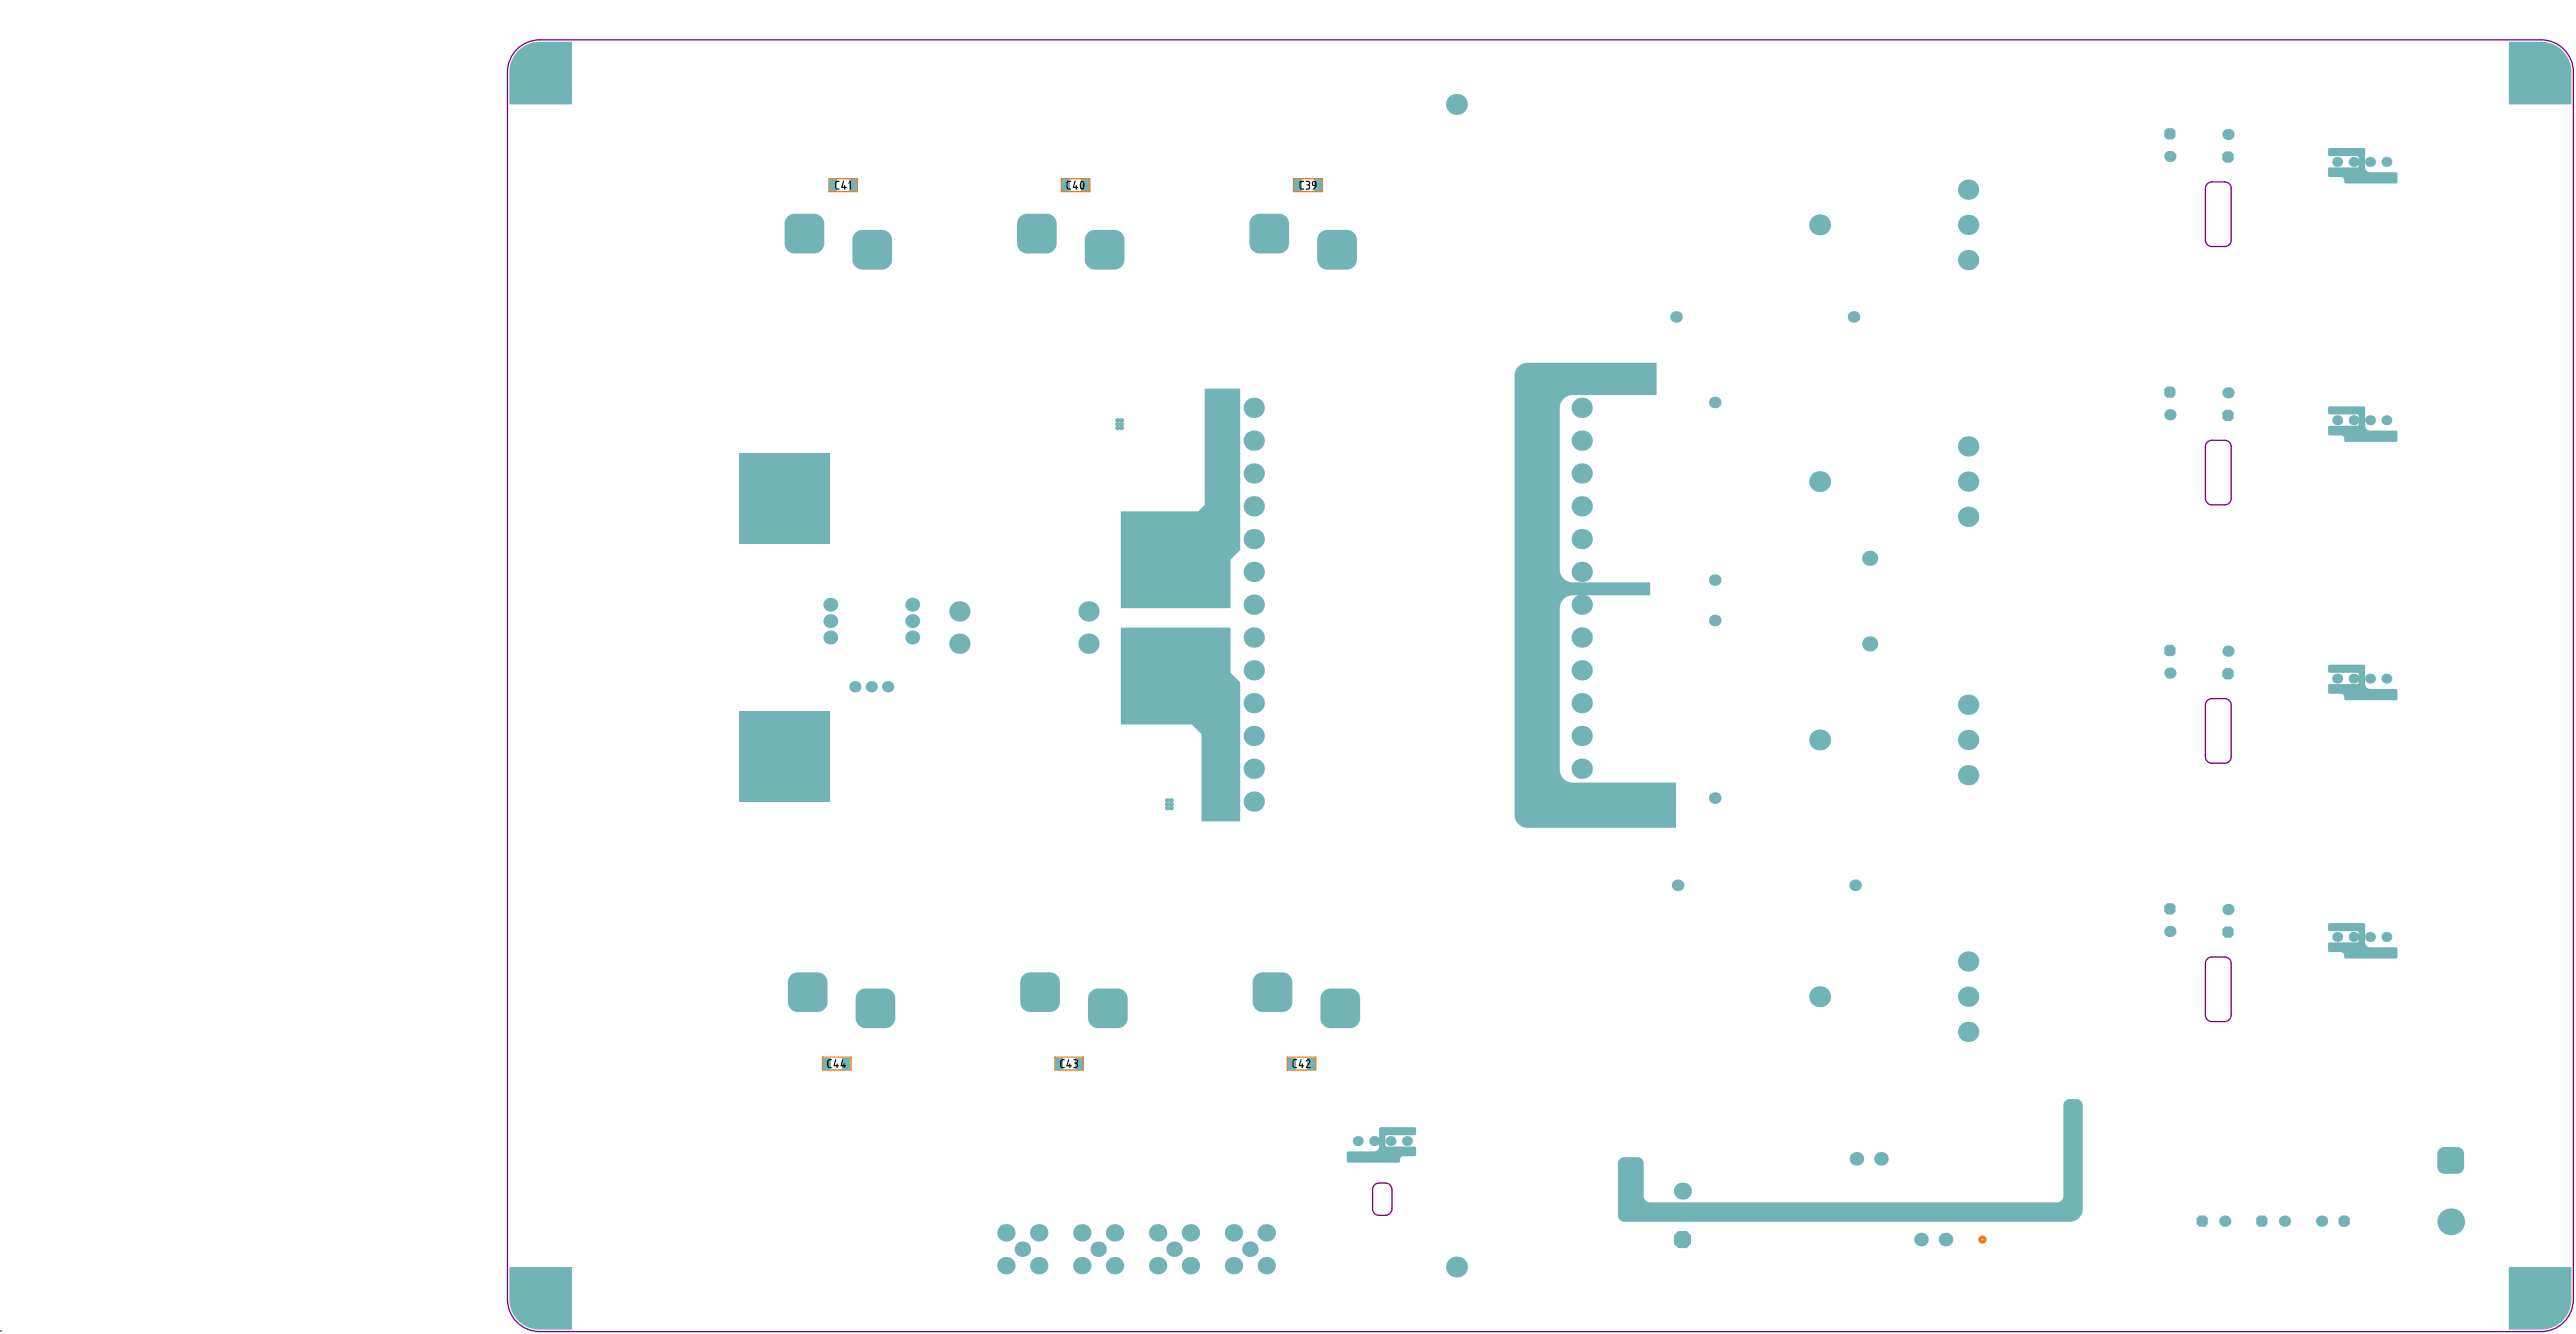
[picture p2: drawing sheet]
<svg xmlns="http://www.w3.org/2000/svg" width="1329mm" height="688mm" viewBox="0 0 1329 688" stroke-linecap="round" stroke-linejoin="round" font-family="sans-serif">
<circle cx="0" cy="686" r=".3" fill="#800080"/>
<path d="M267 25a17 17 0 0 1 11-4h1033a17 17 0 0 1 16 16v633a17 17 0 0 1-16 17h-1033a17 17 0 0 1-16-17v-633a17 17 0 0 1 5-12zM1138 95l2-1h7a3 3 0 0 1 4 3v27a3 3 0 0 1-4 3h-6a3 3 0 0 1-4-3v-27zM1138 228l2-1h7a3 3 0 0 1 4 3v27a3 3 0 0 1-4 3h-6a3 3 0 0 1-4-3v-27zM1138 361l2-1h7a3 3 0 0 1 4 4v26a3 3 0 0 1-4 4h-6a3 3 0 0 1-4-4v-26zM1138 494h2l7-1a3 3 0 0 1 4 4v26a3 3 0 0 1-4 4h-6a3 3 0 0 1-4-4v-26zM709 611l2-1h4a3 3 0 0 1 3 3v10a3 3 0 0 1-3 4h-4a3 3 0 0 1-3-4v-10z" fill="none" stroke="#800080" stroke-width=".67"/>
<path d="M428 92h14v7h-14zM547 92h15v7h-15zM667 92h15v7h-15zM424 545h15v7h-15zM544 545h15v7h-15zM664 545h15v7h-15z" fill="none" stroke="#f77800" stroke-width=".67"/>
<circle cx="1022" cy="639" r="1.3" fill="none" stroke="#f77800" stroke-width="1.7"/>
<g fill="#72b4b6">
<path d="M695 594h14a2.5 2.5 0 0 0 2-3l1-10h18v1v3h-15v1v5l15 1v4h-6a3 3 0 0 0-2 3l-27 1v-1z"/>
<path d="M381 367h47v47h-47z"/>
<path d="M268 25l3-2 4-1h20v32h-32v-20l2-6z"/>
<path d="M784 189l3-2h67v17h-43a7 7 0 0 0-7 6v84a7 7 0 0 0 7 6h40v7h-40a7 7 0 0 0-7 7v83a7 7 0 0 0 7 7h53v23h-76a7 7 0 0 1-7-7v-227l1-2z"/>
<path d="M578 324h57v23l5 5v72h-20v-45l-5-5h-37z"/>
<path d="M621 200h19v84l-5 5v25h-57v-50h40l3-4z"/>
<path d="M381 234h47v46h-47z"/>
<path d="M263 653h32v33h-17a16 16 0 0 1-15-16z"/>
<path d="M1294 22h17a16 16 0 0 1 15 15v17h-32z"/>
<path d="M836 597h1h7a3 3 0 0 1 4 3v17a3 3 0 0 0 3 3h210a3 3 0 0 0 3-3v-47a3 3 0 0 1 3-3h4a3 3 0 0 1 3 3v53a7 7 0 0 1-7 7h-229a3 3 0 0 1-4-3v-27z"/>
<path d="M1201 476h18l1 10a2.5 2.5 0 0 0 2 2h14v1v5h-26h-1a2.1 2.1 0 0 0-2-3h-6v-5h15v-1v-4l-15-1z"/>
<path d="M1201 210h18l1 10a2.5 2.5 0 0 0 2 2h14v1v4v1h-26l-1-1a2.1 2.1 0 0 0-2-2l-6-1v-4h15v-1v-5h-15v-1z"/>
<path d="M1201 76h18l1 10a2.5 2.5 0 0 0 2 3h14v5v1h-26l-1-1a2.1 2.1 0 0 0-2-3h-6v-4l15-1v-5l-15-1z"/>
<path d="M1294 653h32v17a16 16 0 0 1-15 16h-17z"/>
<path d="M1201 343h18l1 10a2.5 2.5 0 0 0 2 2h14v1v4v1h-26l-1-1a2.1 2.1 0 0 0-2-2h-6v-5h15v-1v-5h-15v-1z"/>
<path d="M695 119v5zM695 119a5 5 0 0 1 5 5h-5z"/>
<path d="M679 124h6zM681 120l4-1v5h-6z"/>
<path d="M685 134v5zM679 134h6v5a5 5 0 0 1-6-5z"/>
<path d="M695 134h5zM695 134h5a5 5 0 0 1-5 5z"/>
<path d="M412 517v5zM406 517h6v5a5 5 0 0 1-6-5z"/>
<path d="M422 517h5zM422 517h5a5 5 0 0 1-5 5z"/>
<path d="M422 501v6zM422 501a5 5 0 0 1 5 6h-5z"/>
<path d="M406 507h6zM408 503l4-2v6h-6z"/>
<path d="M420 110v5zM420 110a5 5 0 0 1 5 5h-5z"/>
<path d="M405 115h5zM406 112l4-2v5h-5z"/>
<path d="M410 125v6zM405 125h5v6a5 5 0 0 1-5-6z"/>
<path d="M420 125h5zM420 125h5a5 5 0 0 1-5 6z"/>
<path d="M575 119v5zM575 119a5 5 0 0 1 5 5h-5z"/>
<path d="M559 124h6zM561 120l4-1v5h-6z"/>
<path d="M565 134v5zM559 134h6v5a5 5 0 0 1-6-5z"/>
<path d="M575 134h5zM575 134h5a5 5 0 0 1-5 5z"/>
<path d="M1267 602h4zM1267 602h4a4 4 0 0 1-4 3z"/>
<path d="M1267 591v4zM1267 591a4 4 0 0 1 4 4h-4z"/>
<path d="M1257 595h4zM1258 593l3-2v4h-4z"/>
<path d="M1261 602v3zM1257 602h4v3a4 4 0 0 1-4-3z"/>
<path d="M686 525v5zM681 525h5v5a5 5 0 0 1-5-5z"/>
<path d="M696 525h5zM696 525h5a5 5 0 0 1-5 5z"/>
<path d="M696 510v5zM696 510a5 5 0 0 1 5 5h-5z"/>
<path d="M681 515h5zM683 511l3-1v5h-5z"/>
<path d="M566 525v5zM561 525h5v5a5 5 0 0 1-5-5z"/>
<path d="M576 525h6zM576 525h6a5 5 0 0 1-6 5z"/>
<path d="M576 510v5zM576 510a5 5 0 0 1 6 5h-6z"/>
<path d="M561 515h5zM563 511l3-1v5h-5z"/>
<path d="M531 517v5zM526 517h5v5a5 5 0 0 1-5-5z"/>
<path d="M541 517h6zM541 517h6a5 5 0 0 1-6 5z"/>
<path d="M541 501v6zM541 501a5 5 0 0 1 6 6h-6z"/>
<path d="M526 507h5zM528 503l3-2v6h-5z"/>
<path d="M540 110v5zM540 110a5 5 0 0 1 5 5h-5z"/>
<path d="M525 115h5zM526 112l4-2v5h-5z"/>
<path d="M530 125v6zM525 125h5v6a5 5 0 0 1-5-6z"/>
<path d="M540 125h5zM540 125h5a5 5 0 0 1-5 6z"/>
<path d="M455 119v5zM455 119a5 5 0 0 1 5 5h-5z"/>
<path d="M440 124h5zM441 120l4-1v5h-5z"/>
<path d="M445 134v5zM440 134h5v5a5 5 0 0 1-5-5z"/>
<path d="M455 134h5zM455 134h5a5 5 0 0 1-5 5z"/>
<path d="M447 525v5zM441 525h6v5a5 5 0 0 1-6-5z"/>
<path d="M457 525h5zM457 525h5a5 5 0 0 1-5 5z"/>
<path d="M457 510v5zM457 510a5 5 0 0 1 5 5h-5z"/>
<path d="M441 515h6zM443 511l4-1v5h-6z"/>
<path d="M651 517v5zM646 517h5v5a5 5 0 0 1-5-5z"/>
<path d="M661 517h6zM661 517h6a5 5 0 0 1-6 5z"/>
<path d="M661 501v6zM661 501a5 5 0 0 1 6 6h-6z"/>
<path d="M646 507h5zM648 503l3-2v6h-5z"/>
<path d="M660 110v5zM660 110a5 5 0 0 1 5 5h-5z"/>
<path d="M644 115h6zM646 112l4-2v5h-6z"/>
<path d="M650 125v6zM644 125h6v6a5 5 0 0 1-6-6z"/>
<path d="M660 125h5zM660 125h5a5 5 0 0 1-5 6z"/>
<circle cx="1222" cy="217" r="2.6"/>
<circle cx="709" cy="588" r="2.6"/>
<circle cx="602" cy="413" r="1.1"/>
<circle cx="602" cy="415" r="1.1"/>
<circle cx="578" cy="217" r="1.1"/>
<circle cx="1222" cy="483" r="2.6"/>
<circle cx="1222" cy="350" r="2.6"/>
<circle cx="1222" cy="83" r="2.6"/>
<circle cx="884" cy="320" r="3"/>
<circle cx="884" cy="299" r="3"/>
<circle cx="884" cy="208" r="3"/>
<circle cx="602" cy="417" r="1.1"/>
<circle cx="578" cy="221" r="1.1"/>
<circle cx="578" cy="219" r="1.1"/>
<circle cx="458" cy="354" r="2.9"/>
<circle cx="884" cy="412" r="3"/>
<circle cx="1231" cy="217" r="2.6"/>
<circle cx="1205" cy="217" r="2.6"/>
<circle cx="1149" cy="203" r="2.9"/>
<circle cx="1119" cy="480" r="2.9"/>
<circle cx="1119" cy="81" r="2.9"/>
<circle cx="717" cy="588" r="2.6"/>
<circle cx="726" cy="588" r="2.6"/>
<circle cx="604" cy="415" r="1.1"/>
<circle cx="604" cy="413" r="1.1"/>
<circle cx="576" cy="217" r="1.1"/>
<circle cx="413" cy="399" r="2.9"/>
<circle cx="422" cy="399" r="2.9"/>
<circle cx="413" cy="257" r="2.9"/>
<circle cx="422" cy="257" r="2.9"/>
<circle cx="396" cy="399" r="2.9"/>
<circle cx="388" cy="399" r="2.9"/>
<circle cx="388" cy="257" r="2.9"/>
<circle cx="396" cy="257" r="2.9"/>
<circle cx="1311" cy="670" r="5"/>
<circle cx="1231" cy="483" r="2.6"/>
<circle cx="1231" cy="350" r="2.6"/>
<circle cx="1231" cy="83" r="2.6"/>
<circle cx="1205" cy="483" r="2.6"/>
<circle cx="1205" cy="350" r="2.6"/>
<circle cx="1205" cy="83" r="2.6"/>
<circle cx="1149" cy="336" r="2.9"/>
<circle cx="1149" cy="69" r="2.9"/>
<circle cx="1119" cy="347" r="2.9"/>
<circle cx="1119" cy="214" r="2.9"/>
<circle cx="1015" cy="532" r="5"/>
<circle cx="1015" cy="514" r="5"/>
<circle cx="1015" cy="400" r="5"/>
<circle cx="1015" cy="267" r="5"/>
<circle cx="1015" cy="230" r="5"/>
<circle cx="1015" cy="134" r="5"/>
<circle cx="1015" cy="98" r="5"/>
<circle cx="991" cy="639" r="4"/>
<circle cx="957" cy="457" r="3"/>
<circle cx="964" cy="288" r="4"/>
<circle cx="956" cy="163" r="3"/>
<circle cx="938" cy="514" r="5"/>
<circle cx="816" cy="396" r="5"/>
<circle cx="816" cy="380" r="5"/>
<circle cx="816" cy="346" r="5"/>
<circle cx="816" cy="312" r="5"/>
<circle cx="816" cy="295" r="5"/>
<circle cx="816" cy="261" r="5"/>
<circle cx="816" cy="244" r="5"/>
<circle cx="816" cy="210" r="5"/>
<circle cx="653" cy="636" r="4"/>
<circle cx="636" cy="636" r="4"/>
<circle cx="606" cy="644" r="4"/>
<circle cx="614" cy="636" r="4"/>
<circle cx="604" cy="417" r="1.1"/>
<circle cx="575" cy="636" r="4"/>
<circle cx="576" cy="219" r="1.1"/>
<circle cx="576" cy="221" r="1.1"/>
<circle cx="558" cy="636" r="4"/>
<circle cx="527" cy="644" r="4"/>
<circle cx="519" cy="636" r="4"/>
<circle cx="495" cy="315" r="5"/>
<circle cx="470" cy="312" r="4"/>
<circle cx="470" cy="320" r="4"/>
<circle cx="449" cy="354" r="2.9"/>
<circle cx="441" cy="354" r="2.9"/>
<circle cx="413" cy="390" r="2.9"/>
<circle cx="422" cy="390" r="2.9"/>
<circle cx="422" cy="407" r="2.9"/>
<circle cx="413" cy="407" r="2.9"/>
<circle cx="422" cy="382" r="2.9"/>
<circle cx="422" cy="373" r="2.9"/>
<circle cx="413" cy="373" r="2.9"/>
<circle cx="413" cy="382" r="2.9"/>
<circle cx="413" cy="266" r="2.9"/>
<circle cx="422" cy="266" r="2.9"/>
<circle cx="422" cy="274" r="2.9"/>
<circle cx="413" cy="274" r="2.9"/>
<circle cx="422" cy="240" r="2.9"/>
<circle cx="413" cy="240" r="2.9"/>
<circle cx="388" cy="390" r="2.9"/>
<circle cx="396" cy="390" r="2.9"/>
<circle cx="388" cy="407" r="2.9"/>
<circle cx="396" cy="407" r="2.9"/>
<circle cx="388" cy="373" r="2.9"/>
<circle cx="396" cy="373" r="2.9"/>
<circle cx="388" cy="382" r="2.9"/>
<circle cx="396" cy="382" r="2.9"/>
<circle cx="396" cy="266" r="2.9"/>
<circle cx="388" cy="266" r="2.9"/>
<circle cx="388" cy="274" r="2.9"/>
<circle cx="396" cy="274" r="2.9"/>
<circle cx="388" cy="240" r="2.9"/>
<circle cx="396" cy="240" r="2.9"/>
<circle cx="278" cy="670" r="5"/>
<circle cx="1311" cy="37" r="5"/>
<circle cx="1197" cy="630" r="2.9"/>
<circle cx="1178" cy="630" r="2.9"/>
<circle cx="1147" cy="630" r="2.9"/>
<circle cx="1149" cy="469" r="2.9"/>
<circle cx="1015" cy="496" r="5"/>
<circle cx="1015" cy="382" r="5"/>
<circle cx="1015" cy="363" r="5"/>
<circle cx="1015" cy="248" r="5"/>
<circle cx="1015" cy="116" r="5"/>
<circle cx="957" cy="598" r="4"/>
<circle cx="964" cy="332" r="4"/>
<circle cx="938" cy="382" r="5"/>
<circle cx="938" cy="248" r="5"/>
<circle cx="938" cy="116" r="5"/>
<circle cx="816" cy="413" r="5"/>
<circle cx="816" cy="363" r="5"/>
<circle cx="816" cy="329" r="5"/>
<circle cx="816" cy="278" r="5"/>
<circle cx="816" cy="227" r="5"/>
<circle cx="653" cy="653" r="4"/>
<circle cx="636" cy="653" r="4"/>
<circle cx="614" cy="653" r="4"/>
<circle cx="575" cy="653" r="4"/>
<circle cx="558" cy="653" r="4"/>
<circle cx="519" cy="653" r="4"/>
<circle cx="495" cy="332" r="5"/>
<circle cx="470" cy="329" r="4"/>
<circle cx="422" cy="249" r="2.9"/>
<circle cx="413" cy="249" r="2.9"/>
<circle cx="388" cy="249" r="2.9"/>
<circle cx="396" cy="249" r="2.9"/>
<circle cx="278" cy="37" r="5"/>
<circle cx="1214" cy="217" r="2.6"/>
<circle cx="700" cy="588" r="2.6"/>
<circle cx="405" cy="399" r="2.9"/>
<circle cx="405" cy="257" r="2.9"/>
<circle cx="1214" cy="483" r="2.6"/>
<circle cx="1214" cy="350" r="2.6"/>
<circle cx="1214" cy="83" r="2.6"/>
<circle cx="1003" cy="639" r="4"/>
<circle cx="868" cy="614" r="4"/>
<circle cx="865" cy="457" r="3"/>
<circle cx="864" cy="163" r="3"/>
<circle cx="751" cy="54" r="5"/>
<circle cx="566" cy="644" r="4"/>
<circle cx="597" cy="636" r="4"/>
<circle cx="645" cy="644" r="4"/>
<circle cx="647" cy="396" r="5"/>
<circle cx="647" cy="380" r="5"/>
<circle cx="647" cy="346" r="5"/>
<circle cx="647" cy="312" r="5"/>
<circle cx="561" cy="315" r="5"/>
<circle cx="647" cy="295" r="5"/>
<circle cx="647" cy="261" r="5"/>
<circle cx="647" cy="244" r="5"/>
<circle cx="647" cy="210" r="5"/>
<circle cx="536" cy="636" r="4"/>
<circle cx="405" cy="390" r="2.9"/>
<circle cx="405" cy="407" r="2.9"/>
<circle cx="405" cy="373" r="2.9"/>
<circle cx="405" cy="382" r="2.9"/>
<circle cx="428" cy="312" r="4"/>
<circle cx="428" cy="320" r="4"/>
<circle cx="405" cy="266" r="2.9"/>
<circle cx="405" cy="274" r="2.9"/>
<circle cx="405" cy="240" r="2.9"/>
<circle cx="1264" cy="630" r="7"/>
<circle cx="970" cy="598" r="4"/>
<circle cx="751" cy="653" r="5"/>
<circle cx="597" cy="653" r="4"/>
<circle cx="647" cy="363" r="5"/>
<circle cx="647" cy="413" r="5"/>
<circle cx="647" cy="278" r="5"/>
<circle cx="647" cy="329" r="5"/>
<circle cx="561" cy="332" r="5"/>
<circle cx="647" cy="227" r="5"/>
<circle cx="536" cy="653" r="4"/>
<circle cx="405" cy="249" r="2.9"/>
<circle cx="428" cy="329" r="4"/>
</g>
<g fill="#72b4b6">
<path d="M1208 627h2l2 1v3l-2 2h-2l-2-2v-3z" fill-rule="evenodd"/>
<path d="M1148 478h3l1 1v3l-1 2h-3l-2-2v-3z" fill-rule="evenodd"/>
<path d="M1148 78h3l1 2v2l-1 2h-3l-2-2v-2z" fill-rule="evenodd"/>
<path d="M1148 345h3l1 1v3l-1 1h-3l-2-1v-3z" fill-rule="evenodd"/>
<path d="M1148 211h3l1 2v3l-1 1h-3l-2-1v-3z" fill-rule="evenodd"/>
<path d="M1118 333h3l1 1v3l-1 1h-3l-2-1v-3z" fill-rule="evenodd"/>
<path d="M1118 199h3l1 2v3l-1 1h-3l-2-1v-3z" fill-rule="evenodd"/>
<path d="M1116 68l2-2h3l1 2v2l-1 2h-3l-2-2z" fill-rule="evenodd"/>
<path d="M685 119h10l5 5v10l-5 5h-10l-6-5v-10z" fill-rule="evenodd"/>
<path d="M1165 627h3l1 1v3l-1 2h-3l-1-2v-3z" fill-rule="evenodd"/>
<path d="M1116 467l2-1h3l1 1v3l-1 2h-3l-2-2z" fill-rule="evenodd"/>
<path d="M412 501h10l5 6v10l-5 5h-10l-6-5v-10z" fill-rule="evenodd"/>
<path d="M410 110h10l5 5v10l-5 6h-10l-5-6v-10z" fill-rule="evenodd"/>
<path d="M866 635h4l2 2v4l-2 3h-4l-3-3v-4z" fill-rule="evenodd"/>
<path d="M565 119h10l5 5v10l-5 5h-10l-6-5v-10z" fill-rule="evenodd"/>
<path d="M1261 591h6l4 4v7l-4 3h-6l-4-3v-7z" fill-rule="evenodd"/>
<path d="M1134 627h3l2 1v3l-2 2h-3l-1-2v-3z" fill-rule="evenodd"/>
<path d="M686 510h10l5 5v10l-5 5h-10l-5-5v-10z" fill-rule="evenodd"/>
<path d="M566 510h10l6 5v10l-6 5h-10l-5-5v-10z" fill-rule="evenodd"/>
<path d="M531 501h10l6 6v10l-6 5h-10l-5-5v-10z" fill-rule="evenodd"/>
<path d="M530 110h10l5 5v10l-5 6h-10l-5-6v-10z" fill-rule="evenodd"/>
<path d="M445 119h10l5 5v10l-5 5h-10l-5-5v-10z" fill-rule="evenodd"/>
<path d="M447 510h10l5 5v10l-5 5h-10l-6-5v-10z" fill-rule="evenodd"/>
<path d="M651 501h10l6 6v10l-6 5h-10l-5-5v-10z" fill-rule="evenodd"/>
<path d="M650 110h10l5 5v10l-5 6h-10l-6-6v-10z" fill-rule="evenodd"/>
<path d="M558 93h4v5h-4z" fill-rule="evenodd"/>
<path d="M428 93h4v5h-4z" fill-rule="evenodd"/>
<path d="M664 546h4v5h-4z" fill-rule="evenodd"/>
<path d="M544 546h4v5h-4z" fill-rule="evenodd"/>
<path d="M435 546h3v5h-3z" fill-rule="evenodd"/>
<path d="M678 93h4v5h-4z" fill-rule="evenodd"/>
<path d="M668 93h4v5h-4z" fill-rule="evenodd"/>
<path d="M548 93h4v5h-4z" fill-rule="evenodd"/>
<path d="M438 93h4v5h-4z" fill-rule="evenodd"/>
<path d="M674 546h4v5h-4z" fill-rule="evenodd"/>
<path d="M554 546h4v5h-4z" fill-rule="evenodd"/>
<path d="M425 546h3v5h-3z" fill-rule="evenodd"/>
</g>
<g fill="#000">
<path d="M431 93h2l-2 1v3h2v1l-2-1zM435 93v1v2l1-1v1h1l-1 2-1-1h-1zM439 93v5h-1v-4l-1 1zM550 93h2l-1 1v3h1v1l-2-1zM554 93l1 1-1 2h1v-1v1h1l-1 2v-1h-2zM671 93h2l-2 1v3h1v1l-2-1zM674 93h1l1 1-1 1 1 2-1 1h-2l2-1v-1l-1-1 1-1h-1zM427 546h2l-2 1v3h2v1l-2-1zM431 546v1l-1 2h1l1-1v1h1l-1 2-1-1h-1zM434 546l1 1-1 2h1l1-1v1l-1 2v-1h-1zM547 547l2-1-2 1v3h2v1l-2-1zM551 546v1v2h1v-1v1h1l-1 2v-1h-2z"/>
<path d="M554 546h1l1 1-1 1 1 2-1 1h-1v-1h1v-1l-1-1 1-1h-1zM667 546h2l-2 1v3h2v1h-2v-1v-3zM671 546v1l-1 2h1l1-1v1h1l-1 2-1-1h-1zM674 547l1-1 1 1v1l-2 2h2v1h-3l2-3v-1h-1z"/>
<path d="M558 94v2v1l1-2zM558 93h1v2v2l-1 1-1-1z"/>
<path d="M677 94v1h1v-1zM677 93h1l1 1v3l-1 1-1-1 1-1h-1z"/>
</g>
</svg>
